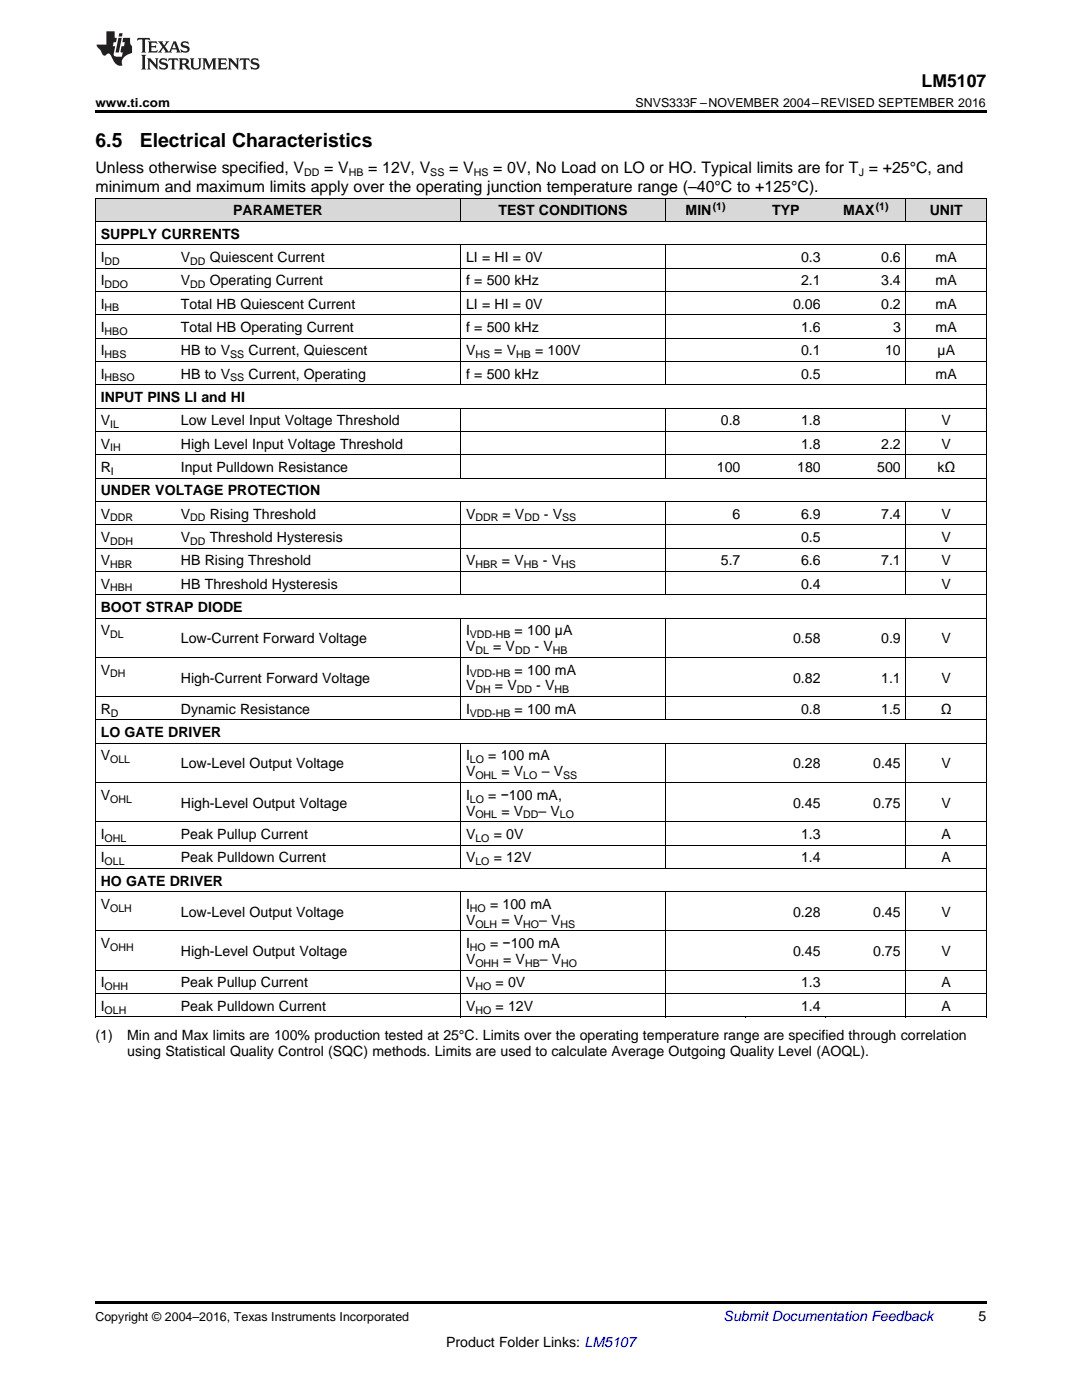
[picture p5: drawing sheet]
<svg xmlns="http://www.w3.org/2000/svg" width="216mm" height="279mm" viewBox="0 0 216 279" stroke-linecap="round" stroke-linejoin="round" font-family="sans-serif">
<defs><g id="words">
<g font-size="3.9">
<text x="19" y="29.3">6.5</text>
<text x="27.9" y="29.3">Electrical Characteristics</text>
</g>
<text font-size="3.5" x="183.9" y="17.3">LM5107</text>
<g font-size="3.2">
<text x="19" y="34.4">Unless otherwise specified, V</text>
<text x="64.7" y="34.4">= V</text>
<text x="73.5" y="34.4">= 12V, V</text>
<text x="89.6" y="34.4">= V</text>
<text x="98.4" y="34.4">= 0V, No Load on LO or HO. Typical limits are for T = +25°C, and</text>
<text x="19" y="38.3">minimum and maximum limits apply over the operating junction temperature range (–40°C to +125°C).</text>
</g>
<g font-size="2.8">
<text x="20.1" y="47.6">SUPPLY CURRENTS</text>
<text x="46.5" y="43">PARAMETER</text>
<text x="99.5" y="43">TEST CONDITIONS</text>
<text x="136.8" y="43">MIN</text>
<text x="154.1" y="43">TYP</text>
<text x="168.2" y="43">MAX</text>
<text x="185.5" y="43">UNIT</text>
<text x="20.1" y="52.3">I</text>
<text x="36.1" y="52.3">V</text>
<text x="41.8" y="52.3">Quiescent Current</text>
<text x="93" y="52.3">LI = HI = 0V</text>
<text x="159.8" y="52.3">0.3</text>
<text x="175.8" y="52.3">0.6</text>
<text x="186.7" y="52.3">mA</text>
<text x="20.1" y="56.9">I</text>
<text x="36.1" y="56.9">V</text>
<text x="41.8" y="56.9">Operating Current</text>
<text x="93" y="56.9">f = 500 kHz</text>
<text x="159.8" y="56.9">2.1</text>
<text x="175.8" y="56.9">3.4</text>
<text x="186.7" y="56.9">mA</text>
<text x="20.1" y="61.6">I</text>
<text x="36.1" y="61.6">Total HB Quiescent Current</text>
<text x="93" y="61.6">LI = HI = 0V</text>
<text x="158.3" y="61.6">0.06</text>
<text x="175.8" y="61.6">0.2</text>
<text x="186.7" y="61.6">mA</text>
<text x="20.1" y="66.3">I</text>
<text x="20.1" y="70.9">I</text>
<text x="36.1" y="66.3">Total HB Operating Current</text>
<text x="36.1" y="70.9">HB to V</text>
<text x="49.6" y="70.9">Current, Quiescent</text>
<text x="93" y="66.3">f = 500 kHz</text>
<text x="93" y="70.9">V</text>
<text x="98.6" y="70.9">= V</text>
<text x="106.8" y="70.9">= 100V</text>
<text x="159.8" y="66.3">1.6</text>
<text x="159.8" y="70.9">0.1</text>
<text x="176.6" y="70.9">10</text>
<text x="178.2" y="66.3">3</text>
<text x="186.7" y="66.3">mA</text>
<text x="187.1" y="70.9">µA</text>
<text x="20.1" y="75.6">I</text>
<text x="36.1" y="75.6">HB to V</text>
<text x="49.6" y="75.6">Current, Operating</text>
<text x="93" y="75.6">f = 500 kHz</text>
<text x="159.8" y="75.6">0.5</text>
<text x="186.7" y="75.6">mA</text>
<text x="20.1" y="80.2">INPUT PINS LI and HI</text>
<text x="20.1" y="84.9">V</text>
<text x="20.1" y="89.5">V</text>
<text x="36.1" y="84.9">Low Level Input Voltage Threshold</text>
<text x="36.1" y="89.5">High Level Input Voltage Threshold</text>
<text x="143.8" y="84.9">0.8</text>
<text x="159.8" y="84.9">1.8</text>
<text x="159.8" y="89.5">1.8</text>
<text x="175.8" y="89.5">2.2</text>
<text x="187.9" y="84.9">V</text>
<text x="187.9" y="89.5">V</text>
<text x="20.1" y="94.2">R</text>
<text x="36.1" y="94.2">Input Pulldown Resistance</text>
<text x="143.1" y="94.2">100</text>
<text x="159.1" y="94.2">180</text>
<text x="175" y="94.2">500</text>
<text x="187" y="94.2">kΩ</text>
<text x="20.1" y="98.8">UNDER VOLTAGE PROTECTION</text>
<text x="20.1" y="103.5">V</text>
<text x="36.1" y="103.5">V</text>
<text x="41.8" y="103.5">Rising Threshold</text>
<text x="93" y="103.5">V</text>
<text x="100.3" y="103.5">= V</text>
<text x="108.5" y="103.5">- V</text>
<text x="146.2" y="103.5">6</text>
<text x="159.8" y="103.5">6.9</text>
<text x="175.8" y="103.5">7.4</text>
<text x="187.9" y="103.5">V</text>
<text x="20.1" y="108.2">V</text>
<text x="20.1" y="112.8">V</text>
<text x="36.1" y="108.2">V</text>
<text x="36.1" y="112.8">HB Rising Threshold</text>
<text x="41.8" y="108.2">Threshold Hysteresis</text>
<text x="93" y="112.8">V</text>
<text x="100.2" y="112.8">= V</text>
<text x="108.3" y="112.8">- V</text>
<text x="143.8" y="112.8">5.7</text>
<text x="159.8" y="108.2">0.5</text>
<text x="159.8" y="112.8">6.6</text>
<text x="175.8" y="112.8">7.1</text>
<text x="187.9" y="108.2">V</text>
<text x="187.9" y="112.8">V</text>
<text x="20.1" y="117.5">V</text>
<text x="36.1" y="117.5">HB Threshold Hysteresis</text>
<text x="159.8" y="117.5">0.4</text>
<text x="187.9" y="117.5">V</text>
<text x="20.1" y="122.1">BOOT STRAP DIODE</text>
<text x="20.1" y="126.8">V</text>
<text x="36.1" y="128.4">Low-Current Forward Voltage</text>
<text x="93" y="126.8">I</text>
<text x="93" y="130">V</text>
<text x="98.4" y="130">= V</text>
<text x="102.7" y="126.8">= 100 µA</text>
<text x="106.6" y="130">- V</text>
<text x="158.3" y="128.4">0.58</text>
<text x="175.8" y="128.4">0.9</text>
<text x="187.9" y="128.4">V</text>
<text x="20.1" y="134.6">V</text>
<text x="36.1" y="136.2">High-Current Forward Voltage</text>
<text x="93" y="134.6">I</text>
<text x="93" y="137.8">V</text>
<text x="98.7" y="137.8">= V</text>
<text x="102.7" y="134.6">= 100 mA</text>
<text x="107" y="137.8">- V</text>
<text x="158.3" y="136.2">0.82</text>
<text x="175.8" y="136.2">1.1</text>
<text x="187.9" y="136.2">V</text>
<text x="20.1" y="142.5">R</text>
<text x="36.1" y="142.5">Dynamic Resistance</text>
<text x="93" y="142.5">I</text>
<text x="102.7" y="142.5">= 100 mA</text>
<text x="159.8" y="142.5">0.8</text>
<text x="175.8" y="142.5">1.5</text>
<text x="187.7" y="142.5">Ω</text>
<text x="20.1" y="147.1">LO GATE DRIVER</text>
<text x="20.1" y="151.8">V</text>
<text x="36.1" y="153.4">Low-Level Output Voltage</text>
<text x="93" y="151.8">I</text>
<text x="93" y="154.9">V</text>
<text x="97.4" y="151.8">= 100 mA</text>
<text x="100" y="154.9">= V</text>
<text x="108.1" y="154.9">– V</text>
<text x="158.3" y="153.4">0.28</text>
<text x="174.2" y="153.4">0.45</text>
<text x="187.9" y="153.4">V</text>
<text x="20.1" y="159.6">V</text>
<text x="36.1" y="161.2">High-Level Output Voltage</text>
<text x="93" y="159.6">I</text>
<text x="97.4" y="159.6">= −100 mA,</text>
<text x="158.3" y="161.2">0.45</text>
<text x="174.2" y="161.2">0.75</text>
<text x="187.9" y="161.2">V</text>
<text x="20.1" y="167.4">I</text>
<text x="36.1" y="167.4">Peak Pullup Current</text>
<text x="93" y="162.8">V</text>
<text x="93" y="167.4">V</text>
<text x="98.5" y="167.4">= 0V</text>
<text x="100" y="162.8">= V</text>
<text x="107.5" y="162.8">– V</text>
<text x="159.8" y="167.4">1.3</text>
<text x="187.9" y="167.4">A</text>
<text x="20.1" y="172.1">I</text>
<text x="36.1" y="172.1">Peak Pulldown Current</text>
<text x="93" y="172.1">V</text>
<text x="98.5" y="172.1">= 12V</text>
<text x="159.8" y="172.1">1.4</text>
<text x="187.9" y="172.1">A</text>
<text x="20.1" y="176.7">HO GATE DRIVER</text>
<text x="20.1" y="181.4">V</text>
<text x="36.1" y="183">Low-Level Output Voltage</text>
<text x="93" y="181.4">I</text>
<text x="93" y="184.6">V</text>
<text x="97.8" y="181.4">= 100 mA</text>
<text x="100" y="184.6">= V</text>
<text x="107.6" y="184.6">– V</text>
<text x="158.3" y="183">0.28</text>
<text x="174.2" y="183">0.45</text>
<text x="187.9" y="183">V</text>
<text x="20.1" y="189.2">V</text>
<text x="36.1" y="190.8">High-Level Output Voltage</text>
<text x="93" y="189.2">I</text>
<text x="97.8" y="189.2">= −100 mA</text>
<text x="158.3" y="190.8">0.45</text>
<text x="174.2" y="190.8">0.75</text>
<text x="187.9" y="190.8">V</text>
<text x="20.1" y="197.1">I</text>
<text x="36.1" y="197.1">Peak Pullup Current</text>
<text x="93" y="192.4">V</text>
<text x="93" y="197.1">V</text>
<text x="98.9" y="197.1">= 0V</text>
<text x="100.4" y="192.4">= V</text>
<text x="107.7" y="192.4">– V</text>
<text x="159.8" y="197.1">1.3</text>
<text x="187.9" y="197.1">A</text>
<text x="20.1" y="201.7">I</text>
<text x="36.1" y="201.7">Peak Pulldown Current</text>
<text x="93" y="201.7">V</text>
<text x="98.9" y="201.7">= 12V</text>
<text x="159.8" y="201.7">1.4</text>
<text x="187.9" y="201.7">A</text>
<text x="19" y="207.6">(1)</text>
<text x="25.4" y="207.6">Min and Max limits are 100% production tested at 25°C. Limits over the operating temperature range are specified through correlation</text>
<text x="25.4" y="210.7">using Statistical Quality Control (SQC) methods. Limits are used to calculate Average Outgoing Quality Level (AOQL).</text>
<text x="195.3" y="263.6">5</text>
<text x="89" y="268.9">Product Folder Links: LM5107</text>
</g>
<text font-size="2.8" fill="#0000c8" x="144.4" y="263.6">Submit Documentation Feedback</text>
<g font-size="2.5">
<text x="19" y="21.4">www.ti.com</text>
<text x="126.8" y="21.4">SNVS333F –NOVEMBER 2004–REVISED SEPTEMBER 2016</text>
<text x="19" y="263.6">Copyright © 2004–2016, Texas Instruments Incorporated</text>
</g>
<g font-size="2.1">
<text x="60.7" y="35.1">DD</text>
<text x="69.6" y="35.1">HB</text>
<text x="85.9" y="35.1">SS</text>
<text x="94.5" y="35.1">HS</text>
<text x="171.3" y="35.1">J</text>
<text x="142.2" y="41.8">(1)</text>
<text x="174.7" y="41.8">(1)</text>
<text x="20.9" y="52.8">DD</text>
<text x="38" y="52.8">DD</text>
<text x="20.9" y="57.5">DDO</text>
<text x="38" y="57.5">DD</text>
<text x="20.9" y="62.2">HB</text>
<text x="20.9" y="66.8">HBO</text>
<text x="20.9" y="71.5">HBS</text>
<text x="45.9" y="71.5">SS</text>
<text x="94.9" y="71.5">HS</text>
<text x="103" y="71.5">HB</text>
<text x="20.9" y="76.1">HBSO</text>
<text x="45.9" y="76.1">SS</text>
<text x="22" y="85.4">IL</text>
<text x="22" y="90.1">IH</text>
<text x="22.1" y="94.8">I</text>
<text x="22" y="104.1">DDR</text>
<text x="38" y="104.1">DD</text>
<text x="94.9" y="104.1">DDR</text>
<text x="104.6" y="104.1">DD</text>
<text x="112.2" y="104.1">SS</text>
<text x="22" y="108.7">DDH</text>
<text x="22" y="113.4">HBR</text>
<text x="38" y="108.7">DD</text>
<text x="94.9" y="113.4">HBR</text>
<text x="104.5" y="113.4">HB</text>
<text x="112" y="113.4">HS</text>
<text x="22" y="118">HBH</text>
<text x="22" y="127.4">DL</text>
<text x="93.8" y="127.4">VDD-HB</text>
<text x="94.9" y="130.5">DL</text>
<text x="102.8" y="130.5">DD</text>
<text x="110.3" y="130.5">HB</text>
<text x="22" y="135.2">DH</text>
<text x="93.8" y="135.2">VDD-HB</text>
<text x="22.1" y="143">D</text>
<text x="93.8" y="143">VDD-HB</text>
<text x="94.9" y="138.4">DH</text>
<text x="103.1" y="138.4">DD</text>
<text x="110.7" y="138.4">HB</text>
<text x="22" y="152.3">OLL</text>
<text x="93.8" y="152.3">LO</text>
<text x="94.9" y="155.5">OHL</text>
<text x="104.4" y="155.5">LO</text>
<text x="112.4" y="155.5">SS</text>
<text x="22" y="160.2">OHL</text>
<text x="93.8" y="160.2">LO</text>
<text x="20.9" y="168">OHL</text>
<text x="94.9" y="163.3">OHL</text>
<text x="94.9" y="168">LO</text>
<text x="104.4" y="163.3">DD</text>
<text x="111.7" y="163.3">LO</text>
<text x="20.9" y="172.6">OLL</text>
<text x="94.9" y="172.6">LO</text>
<text x="22" y="182">OLH</text>
<text x="93.8" y="182">HO</text>
<text x="94.9" y="185.1">OLH</text>
<text x="104.4" y="185.1">HO</text>
<text x="111.9" y="185.1">HS</text>
<text x="22" y="189.8">OHH</text>
<text x="93.8" y="189.8">HO</text>
<text x="20.9" y="197.6">OHH</text>
<text x="94.9" y="193">OHH</text>
<text x="94.9" y="197.6">HO</text>
<text x="104.8" y="193">HB</text>
<text x="112" y="193">HO</text>
<text x="20.9" y="202.3">OLH</text>
<text x="94.9" y="202.3">HO</text>
</g>
</g></defs>
<g fill="#d8d8d8">
<path d="M19 39.6h16v4.6h-16z"/>
<path d="M35 39.6h56.9v4.6h-56.9z"/>
<path d="M91.9 39.6h40.9v4.6h-40.9z"/>
<path d="M132.8 39.6h16v4.6h-16z"/>
<path d="M148.8 39.6h16v4.6h-16z"/>
<path d="M164.8 39.6h16v4.6h-16z"/>
<path d="M180.8 39.6h16v4.6h-16z"/>
</g>
<path d="M19 22h177.8v.5h-177.8zM19 203h.2zM91.8 203h.1zM132.7 203h.1zM148.7 203h.1zM164.7 203h.1zM180.7 203h.1zM196.7 203h.1zM19 259.7h177.8v.5h-177.8z" fill="#000"/>
<g fill="none" stroke="#000" stroke-width=".2">
<path d="M19 39.5h177.8M19.1 39.5v163.5M91.9 39.5v4.7M132.8 39.5v4.7M180.8 39.5v4.7M196.8 39.5v163.5M19 58.2h177.8M19 53.5h177.8M19 48.8h177.8M19 44.2h177.8M91.9 48.9v27.9M132.8 48.9v27.9"/>
<path d="M180.8 48.9v27.9M19 76.8h177.8M19 72.1h177.8M19 67.5h177.8M19 62.8h177.8M19 95.4h177.8M19 90.8h177.8M19 86.1h177.8M19 81.4h177.8M91.9 81.5v14M132.8 81.5v14M180.8 81.5v14"/>
<path d="M19 118.7h177.8M19 114h177.8M19 109.4h177.8M19 104.7h177.8M19 100.1h177.8M91.9 100.1v18.6M132.8 100.1v18.6M180.8 100.1v18.6M19 139h177.8M19 131.2h177.8M19 123.3h177.8M91.9 123.4v20.3"/>
<path d="M132.8 123.4v20.3M180.8 123.4v20.3M19 156.2h177.8M19 148.3h177.8M19 143.7h177.8M91.9 148.3v25.1M132.8 148.3v25.1M180.8 148.3v25.1M19 178h177.8M19 173.3h177.8M19 168.6h177.8M19 164h177.8"/>
<path d="M91.9 178v25M132.8 178v25M180.8 178v25M19 198.3h177.8M19 193.6h177.8M19 185.8h177.8M19 202.9h177.8"/>
</g>
<g fill="#231f20">
<path d="M27.5 7.6l-.1 .5 .4-.2h.6v.1v2.1l-.2 .4h1l-.3-.4v-2.1l.1-.1h.5l.5 .2-.2-.5zM29.5 8.3l.2 .3v1.5l-.2 .4h1.8l.2-.6a1.04 1.04 0 0 1-1.3 .2v-.7h.6l.3 .2v-.6l-.3 .2h-.6v-.6l.8-.1 .4 .3-.2-.5zM31.5 8.3l.9 1.1-.9 1.1h.8l-.2-.2 .5-.7 .4 .7-.2 .2h1.5l-.1-.2 .1-.4h.9l.1 .4-.2 .2h1l-.3-.3-.7-1.9h-.5l-.9 2-.8-1 .9-1h-.8l.1 .3-.3 .5-.4-.6 .2-.2zM34.7 8.6l.4 1h-.7zM36.3 8.4a.63 .63 0 0 0-.2 .7 .63 .63 0 0 0 .6 .4l.6 .2 .1 .2a.75 .75 0 0 1-.7 .4 .75 .75 0 0 1-.6-.5l.1 .7 .1-.1a1.11 1.11 0 0 0 1.5-.6 1.13 1.13 0 0 0-1.2-.8l-.1-.4a1.04 1.04 0 0 1 1.2 .2l-.2-.5-.1 .1-.5-.2zM28.2 10.9l.2 .4v2.2l-.2 .4h1l-.3-.4v-2.2l.3-.4zM29.3 11.6l.3 .4v1.5l-.3 .4h.8l-.2-.4v-1.3l1.5 1.7v-1.9l.2-.4h-.7l.2 .4v.9l-1.1-1.3zM32 11.8a.62 .62 0 0 0-.2 .7 .62 .62 0 0 0 .6 .4l.6 .1 .1 .3a.76 .76 0 0 1-.7 .3 .76 .76 0 0 1-.6-.4l.1 .7 .1-.1a1.11 1.11 0 0 0 1.5-.6 1.13 1.13 0 0 0-1.2-.8l-.1-.4a1.04 1.04 0 0 1 1.2 .2l-.2-.6-.1 .1-.5-.1zM33.7 11.6l-.2 .6a.61 .61 0 0 1 .8-.3v1.6l-.2 .4h.9l-.2-.4v-1.6a.63 .63 0 0 1 .8 .3l-.2-.6zM35.6 11.6l.3 .4v1.5l-.3 .4h1l-.2-.2v-.8l.5 .2a.76 .76 0 0 0 1.2 .7l-1-1a.58 .58 0 0 0 .6-.5 .58 .58 0 0 0-.5-.6zM36.4 11.9h.1a.45 .45 0 0 1 .5 .1 .45 .45 0 0 1 .1 .5l-.7 .2zM37.9 11.6l.2 .2a2.17 2.17 0 0 0 .3 1.9 .99 .99 0 0 0 1.6-.6v-1.1l.2-.4h-.7l.2 .2a1.92 1.92 0 0 1-.2 1.8 .6 .6 0 0 1-.9-.5v-1.1l.2-.4zM40.4 11.6l.2 .4v1.5l-.2 .4h.7l-.2-.4v-1.4l.8 1.8 .8-1.8v1.4l-.2 .4h.9l-.2-.4v-1.5l.2-.4h-.8l-.6 1.5-.6-1.5zM43.4 11.6l.2 .4v1.5l-.2 .4h1.8l.2-.6a1.04 1.04 0 0 1-1.3 .1v-.6h.5l.4 .2v-.6l-.4 .2h-.5v-.7h.8l.3 .3-.1-.6zM45.5 11.6l.2 .4v1.5l-.2 .4h.7l-.2-.4v-1.3l1.5 1.7v-1.9l.2-.4h-.7l.2 .4v.9l-1.1-1.3zM47.9 11.6l-.1 .6a.61 .61 0 0 1 .8-.3v1.6l-.3 .4h1l-.3-.4 .1-1.6a.63 .63 0 0 1 .7 .3l-.1-.6zM50.2 11.8a.62 .62 0 0 0-.2 .7 .62 .62 0 0 0 .6 .4l.6 .1 .2 .3a.76 .76 0 0 1-.8 .3 .76 .76 0 0 1-.6-.4l.1 .7 .2-.1a1.11 1.11 0 0 0 1.5-.6 1.13 1.13 0 0 0-1.3-.8l-.1-.4a1.04 1.04 0 0 1 1.2 .2l-.1-.6-.2 .1-.5-.1z"/>
<path d="M21.2 6.3v2.6h-1.9l.1 .4 .7 .9a.91 .91 0 0 0 1 .8 .56 .56 0 0 1 .5-.3 .56 .56 0 0 1 .5 .3l.4 .8a1.53 1.53 0 0 0 1.9 1.2 1.54 1.54 0 0 1 1-2.1l.9-.3v-1.4a1.52 1.52 0 0 1-.3-1.6h-1.4l-.2 .8h.5l-.2 .8h-.4l-.2 1v.2l.4 .1-.2 .8a1.93 1.93 0 0 1-1.6-.3l.3-1.8h-.5l.2-.8h.4l.2-.8h-.4v-1.3zM23.6 7.6l-.6 2.9h.7l.6-2.9zM23.8 6.6l-.1 .7h.6l.2-.7z"/>
</g>
<use href="#words"/>
</svg>
